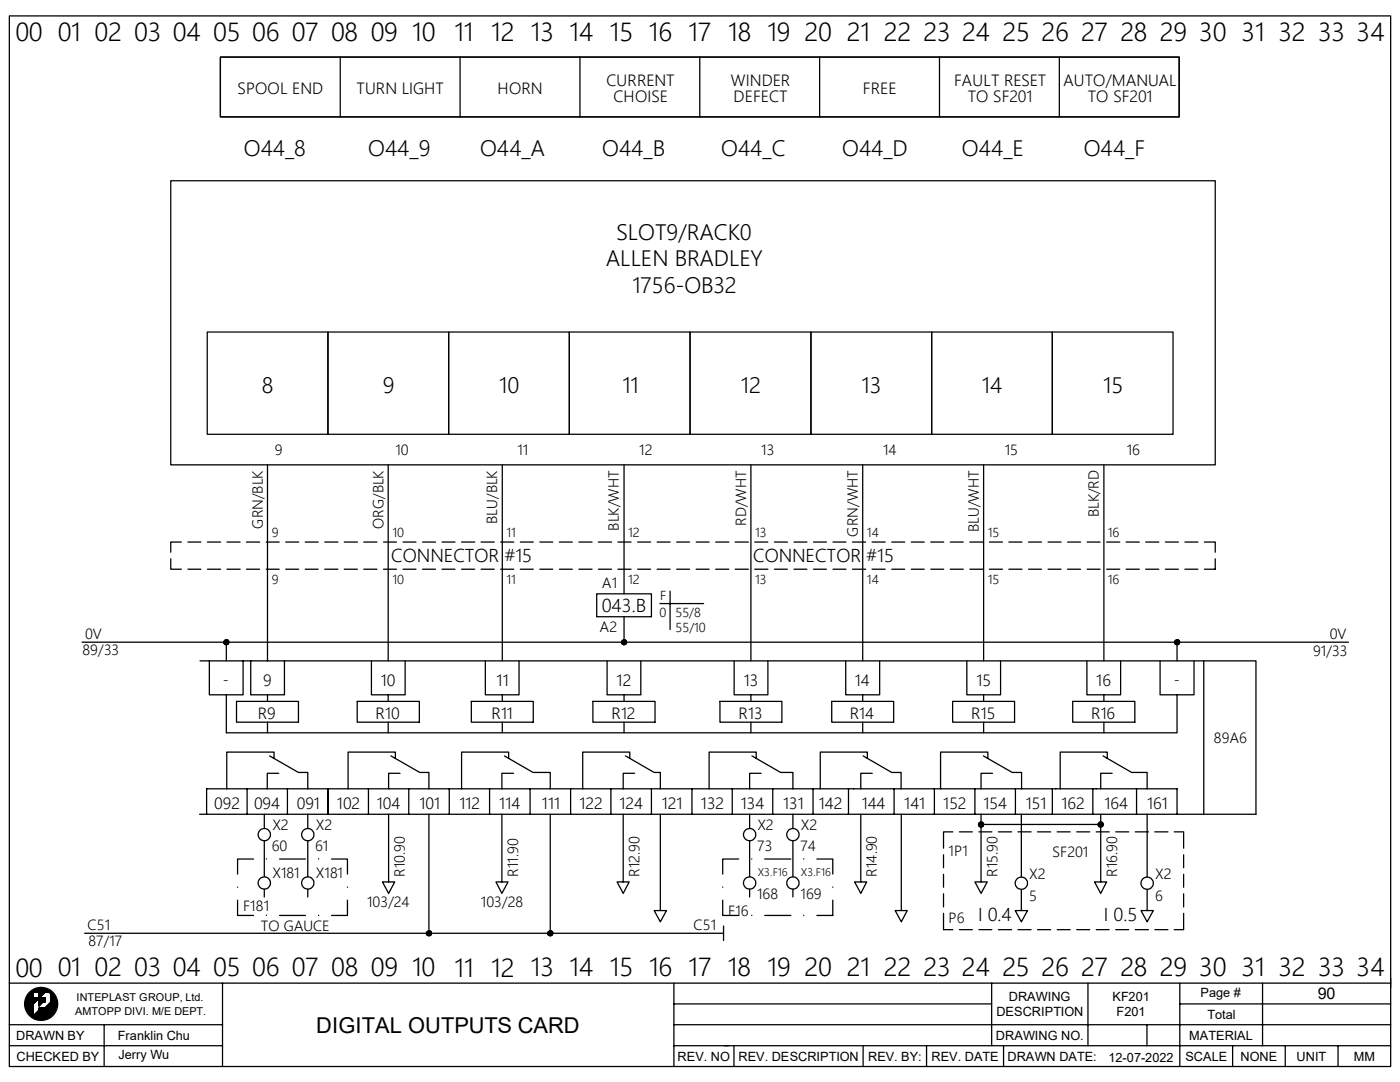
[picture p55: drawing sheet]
<svg xmlns="http://www.w3.org/2000/svg" width="279mm" height="216mm" viewBox="0 0 279 216" stroke-linecap="round" stroke-linejoin="round" font-family="sans-serif">
<defs><g id="words">
<g font-size="5.1">
<text x="3.1" y="8.2">00</text>
<text x="11.5" y="8.2">01 02 03 04 05 06 07 08 09</text>
<text x="82.3" y="8.3">10</text>
<text x="90.7" y="8.3">11</text>
<text x="98.1" y="8.3">12</text>
<text x="106" y="8.2">13</text>
<text x="113.6" y="8.3">14</text>
<text x="121.7" y="8.2">15 16</text>
<text x="137.4" y="8.3">17</text>
<text x="145.3" y="8.2">18 19 20</text>
<text x="169" y="8.3">21</text>
<text x="176.4" y="8.2">22 23 24 25 26 27 28 29 30 31 32 33 34</text>
<text x="3.1" y="194.9">00</text>
<text x="11.5" y="194.8">01 02 03 04</text>
<text x="42.5" y="194.8">05 06 07 08 09 10</text>
<text x="90.7" y="194.9">11 12</text>
<text x="106" y="194.8">13</text>
<text x="113.6" y="194.8">14 15 16 17 18 19</text>
<text x="160.6" y="194.8">20</text>
<text x="169" y="194.8">21 22</text>
<text x="184.3" y="194.8">23</text>
<text x="192" y="194.8">24</text>
<text x="200.1" y="194.8">25 26</text>
<text x="215.8" y="194.8">27</text>
<text x="223.6" y="194.8">28 29 30</text>
<text x="247.8" y="194.8">31</text>
<text x="255.1" y="194.8">32 33 34</text>
</g>
<g font-size="4.4">
<text x="48.6" y="31">O44_8</text>
<text x="73.5" y="31">O44_9</text>
<text x="95.8" y="31">O44_A</text>
<text x="120.2" y="31">O44_B</text>
<text x="143.9" y="31">O44_C</text>
<text x="168.1" y="31">O44_D</text>
<text x="192" y="31">O44_E</text>
<text x="216.3" y="31">O44_F</text>
<text x="123.1" y="48">SLOT9/RACK0</text>
<text x="120.9" y="53.2">ALLEN BRADLEY</text>
<text x="126.2" y="58.5">1756-OB32</text>
<text x="52.2" y="78.4">8</text>
<text x="76.4" y="78.4">9</text>
<text x="99.6" y="78.4">10</text>
<text x="124.2" y="78.4">11</text>
<text x="147.9" y="78.4">12</text>
<text x="171.9" y="78.4">13</text>
<text x="195.9" y="78.4">14</text>
<text x="220.2" y="78.4">15</text>
<text x="63.1" y="206">DIGITAL OUTPUTS CARD</text>
</g>
<g font-size="3.6">
<text x="78.1" y="112.2">CONNECTOR #15</text>
<text x="150.3" y="112.2">CONNECTOR #15</text>
<text x="120.1" y="122.1">043.B</text>
<text x="195.2" y="183.8">I 0.4</text>
<text x="220.3" y="183.8">I 0.5</text>
</g>
<g font-size="3.2">
<text x="121" y="17.2">CURRENT</text>
<text x="145.8" y="17.2">WINDER</text>
<text x="190.4" y="17.2">FAULT RESET</text>
<text x="212.2" y="17.1">AUTO/MANUAL</text>
<text x="47.4" y="18.7">SPOOL END</text>
<text x="71.2" y="18.7">TURN LIGHT</text>
<text x="99.3" y="18.7">HORN</text>
<text x="122.4" y="20.4">CHOISE</text>
<text x="146.4" y="20.4">DEFECT</text>
<text x="172.2" y="18.7">FREE</text>
<text x="193.1" y="20.4">TO SF201</text>
<text x="217.1" y="20.4">TO SF201</text>
<text x="52.5" y="136.8">9</text>
<text x="76" y="136.9">10</text>
<text x="99.1" y="136.9">11</text>
<text x="123.1" y="136.9">12</text>
<text x="148.4" y="136.9">13</text>
<text x="170.6" y="136.9">14</text>
<text x="194.9" y="136.9">15</text>
<text x="218.8" y="136.9">16</text>
<text x="51.5" y="143.4">R9</text>
<text x="75" y="143.4">R10</text>
<text x="98.1" y="143.4">R11</text>
<text x="122" y="143.4">R12</text>
<text x="147.4" y="143.4">R13</text>
<text x="169.6" y="143.4">R14</text>
<text x="193.8" y="143.4">R15</text>
<text x="217.8" y="143.4">R16</text>
<text x="42.8" y="161.4">092</text>
<text x="50.7" y="161.4">094</text>
<text x="59.2" y="161.4">091</text>
<text x="67.2" y="161.4">102</text>
<text x="75.2" y="161.4">104</text>
<text x="83.7" y="161.4">101</text>
<text x="91.7" y="161.4">112</text>
<text x="99.6" y="161.4">114</text>
<text x="108.2" y="161.4">111</text>
<text x="115.6" y="161.4">122</text>
<text x="123.6" y="161.4">124</text>
<text x="132.1" y="161.4">121</text>
<text x="139.9" y="161.4">132</text>
<text x="147.8" y="161.4">134</text>
<text x="156.3" y="161.4">131</text>
<text x="163.4" y="161.4">142</text>
<text x="172" y="161.4">144</text>
<text x="180.5" y="161.4">141</text>
<text x="188.3" y="161.4">152</text>
<text x="196.3" y="161.4">154</text>
<text x="204.7" y="161.4">151</text>
<text x="211.8" y="161.4">162</text>
<text x="220.4" y="161.4">164</text>
<text x="228.9" y="161.4">161</text>
<text x="263" y="199.4">90</text>
</g>
<g font-size="2.9">
<text x="54.8" y="90.8">9</text>
<text x="78.9" y="90.8">10</text>
<text x="103.3" y="90.8">11</text>
<text x="127.6" y="90.8">12</text>
<text x="151.9" y="90.8">13</text>
<text x="176.2" y="90.8">14</text>
<text x="200.5" y="90.8">15</text>
<text x="224.9" y="90.8">16</text>
<text x="52.5" y="105.5" transform="rotate(-90 52.5 105.5)">GRN/BLK</text>
<text x="76.5" y="105.6" transform="rotate(-90 76.5 105.6)">ORG/BLK</text>
<text x="99.2" y="104.6" transform="rotate(-90 99.2 104.6)">BLU/BLK</text>
<text x="123.5" y="105.9" transform="rotate(-90 123.5 105.9)">BLK/WHT</text>
<text x="148.9" y="104.9" transform="rotate(-90 148.9 104.9)">RD/WHT</text>
<text x="171.2" y="107.1" transform="rotate(-90 171.2 107.1)">GRN/WHT</text>
<text x="195.3" y="106.2" transform="rotate(-90 195.3 106.2)">BLU/WHT</text>
<text x="219.3" y="103.3" transform="rotate(-90 219.3 103.3)">BLK/RD</text>
<text x="120.2" y="117.4">A1</text>
<text x="16.5" y="130.8">89/33</text>
<text x="17" y="127.5">0V</text>
<text x="119.7" y="126">A2</text>
<text x="262" y="130.8">91/33</text>
<text x="265.4" y="127.5">0V</text>
<text x="44.5" y="136.6">-</text>
<text x="234.3" y="136.6">-</text>
<text x="242.3" y="148.2">89A6</text>
<text x="54.4" y="165.6">X2</text>
<text x="63" y="165.6">X2</text>
<text x="151.2" y="165.6">X2</text>
<text x="159.8" y="165.6">X2</text>
<text x="54.2" y="169.8">60</text>
<text x="62.9" y="169.8">61</text>
<text x="151.1" y="169.8">73</text>
<text x="159.8" y="169.8">74</text>
<text x="189.3" y="170.7">1P1</text>
<text x="210.1" y="171">SF201</text>
<text x="54.4" y="175.3">X181</text>
<text x="63" y="175.3">X181</text>
<text x="80.8" y="175" transform="rotate(-90 80.8 175)">R10.90</text>
<text x="103.4" y="175" transform="rotate(-90 103.4 175)">R11.90</text>
<text x="127.6" y="175" transform="rotate(-90 127.6 175)">R12.90</text>
<text x="151.1" y="179.5">168</text>
<text x="159.8" y="179.5">169</text>
<text x="175" y="175" transform="rotate(-90 175 175)">R14.90</text>
<text x="199.1" y="175" transform="rotate(-90 199.1 175)">R15.90</text>
<text x="205.4" y="175.3">X2</text>
<text x="205.4" y="179.8">5</text>
<text x="222.9" y="175" transform="rotate(-90 222.9 175)">R16.90</text>
<text x="230.5" y="175.3">X2</text>
<text x="230.5" y="179.8">6</text>
<text x="17.5" y="185.6">C51</text>
<text x="48.5" y="181.8">F181</text>
<text x="52" y="185.8">TO GAUCE</text>
<text x="73.3" y="180.9">103/24</text>
<text x="96" y="180.9">103/28</text>
<text x="138.4" y="185.6">C51</text>
<text x="145.3" y="182.7">F16</text>
<text x="189.3" y="184.2">P6</text>
<text x="17.7" y="188.8">87/17</text>
</g>
<g font-size="2.5">
<text x="54.2" y="107.1">9</text>
<text x="78.3" y="107.1">10</text>
<text x="101.1" y="107.1">11</text>
<text x="125.3" y="107.1">12</text>
<text x="150.7" y="107.1">13</text>
<text x="173" y="107.1">14</text>
<text x="197.1" y="107.1">15</text>
<text x="221.1" y="107.1">16</text>
<text x="54.2" y="116.5">9</text>
<text x="78.3" y="116.5">10</text>
<text x="101.1" y="116.5">11</text>
<text x="125.3" y="116.5">12</text>
<text x="131.7" y="119.7">F</text>
<text x="150.7" y="116.5">13</text>
<text x="173" y="116.5">14</text>
<text x="197.1" y="116.5">15</text>
<text x="221.1" y="116.5">16</text>
<text x="131.6" y="123.1">0</text>
<text x="134.8" y="123">55/8</text>
<text x="134.8" y="126.2">55/10</text>
<text x="198.8" y="202.8">DESCRIPTION</text>
<text x="201.3" y="199.7">DRAWING</text>
<text x="222" y="199.7">KF201</text>
<text x="222.8" y="202.7">F201</text>
<text x="239.6" y="198.9">Page #</text>
<text x="241" y="203.3">Total</text>
<text x="3.2" y="207.5">DRAWN BY</text>
<text x="23.5" y="207.5">Franklin Chu</text>
<text x="198.8" y="207.5">DRAWING NO.</text>
<text x="237.3" y="207.5">MATERIAL</text>
<text x="3.3" y="211.6">CHECKED BY</text>
<text x="23.6" y="211.4">Jerry Wu</text>
<text x="135.2" y="211.6">REV. NO REV. DESCRIPTION</text>
<text x="173.2" y="211.6">REV. BY:</text>
<text x="185.9" y="211.6">REV. DATE</text>
<text x="201.1" y="211.6">DRAWN DATE:</text>
<text x="221.2" y="211.9">12-07-2022</text>
<text x="236.6" y="211.6">SCALE</text>
<text x="247.6" y="211.6">NONE</text>
<text x="258.7" y="211.6">UNIT</text>
<text x="270.2" y="211.6">MM</text>
</g>
<g font-size="2.2">
<text x="151.2" y="174.8">X3.F16</text>
<text x="159.8" y="174.8">X3.F16</text>
<text x="15" y="202.4">AMTOPP DIVI. M/E DEPT.</text>
<text x="15.3" y="199.8">INTEPLAST GROUP, Ltd.</text>
</g>
</g></defs>
<g fill="none" stroke="#000" stroke-width=".25">
<path d="M1.9 3.2h275.6v209.6h-275.6zM44 11.4h191.3v11.9h-191.3zM67.9 11.4v11.9M91.8 11.4v11.9M115.7 11.4v11.9M139.7 11.4v11.9M163.6 11.4v11.9M187.5 11.4v11.9M211.4 11.4v11.9M34.1 36.1h208.4v56.7h-208.4zM41.4 66.3h24v20.4h-24zM65.4 66.3h24.1v20.4h-24.1z"/>
<path d="M89.5 66.3h24.1v20.4h-24.1zM113.6 66.3h24.1v20.4h-24.1zM137.7 66.3h24.1v20.4h-24.1zM161.8 66.3h24.1v20.4h-24.1zM185.9 66.3h24.1v20.4h-24.1zM210 66.3h24.1v20.4h-24.1zM53.4 92.8v39.1M77.5 92.8v39.1M100.2 92.8v39.1M124.5 92.8v25.7M149.9 92.8v39.1M172.2 92.8v39.1"/>
<path d="M196.3 92.8v39.1M220.3 92.8v39.1M34.1 111.5v2.1h2.1M36.2 108.2h-2.1v2M37.5 108.2h2.6M37.5 113.6h2.6M41.4 108.2h2.6M41.4 113.6h2.6M45.3 108.2h2.6M45.3 113.6h2.6M49.2 108.2h2.6M49.2 113.6h2.6"/>
<path d="M53.1 108.2h2.6M53.1 113.6h2.6M57 108.2h2.6M57 113.6h2.6M60.9 108.2h2.6M60.9 113.6h2.6M64.8 108.2h2.6M64.8 113.6h2.6M68.7 108.2h2.6M68.7 113.6h2.6M72.6 108.2h2.6M72.6 113.6h2.6"/>
<path d="M76.5 108.2h2.6M76.5 113.6h2.6M80.4 108.2h2.6M80.4 113.6h2.6M84.3 108.2h2.6M84.3 113.6h2.6M88.2 108.2h2.6M88.2 113.6h2.6M92.1 108.2h2.6M92.1 113.6h2.6M96 108.2h2.6M96 113.6h2.6"/>
<path d="M99.9 108.2h2.6M99.9 113.6h2.6M103.8 108.2h2.6M103.8 113.6h2.6M107.7 108.2h2.6M107.7 113.6h2.6M111.6 108.2h2.6M111.6 113.6h2.6M115.5 108.2h2.7M115.5 113.6h2.7M119.1 118.5h10.9v4.6h-10.9zM119.4 108.2h2.6"/>
<path d="M119.4 113.6h2.6M123.3 108.2h2.6M123.3 113.6h2.6M127.3 108.2h2.5M127.3 113.6h2.5M131.1 108.2h2.6M131.1 113.6h2.6M133.7 117.9v7.7M135 108.2h2.6M135 113.6h2.6M138.9 108.2h2.6M138.9 113.6h2.6"/>
<path d="M142.8 108.2h2.7M142.8 113.6h2.7M146.7 108.2h2.7M146.7 113.6h2.7M150.6 108.2h2.6M150.6 113.6h2.6M154.6 108.2h2.5M154.6 113.6h2.5M158.5 108.2h2.5M158.5 113.6h2.5M162.3 108.2h2.6M162.3 113.6h2.6"/>
<path d="M166.2 108.2h2.6M166.2 113.6h2.6M170.1 108.2h2.7M170.1 113.6h2.7M174 108.2h2.7M174 113.6h2.7M178 108.2h2.6M178 113.6h2.6M181.9 108.2h2.5M181.9 113.6h2.5M185.8 108.2h2.5M185.8 113.6h2.5"/>
<path d="M189.7 108.2h2.5M189.7 113.6h2.5M193.5 108.2h2.7M193.5 113.6h2.7M197.4 108.2h2.7M197.4 113.6h2.7M201.3 108.2h2.7M201.3 113.6h2.7M205.3 108.2h2.6M205.3 113.6h2.6M209.2 108.2h2.6M209.2 113.6h2.6"/>
<path d="M213.1 108.2h2.5M213.1 113.6h2.5M217 108.2h2.5M217 113.6h2.5M220.9 108.2h2.6M220.9 113.6h2.6M224.7 108.2h2.7M224.7 113.6h2.7M228.6 108.2h2.7M228.6 113.6h2.7M232.6 108.2h2.6M232.6 113.6h2.6"/>
<path d="M236.5 108.2h2.6M236.5 113.6h2.6M240.4 108.2h2.1v2M242.5 111.5v2.1h-2.1M16.4 128.1h252.7M39.9 131.9h210.8v30.6h-210.9M41.8 131.9v6.7h3.4M45.1 127.6l-.4 .5M45.2 128.1v3.8M45.2 138.6v7.6h189.7v-7.6M45.3 127.6l-.6 .7M45.4 127.7l-.7 .7"/>
<path d="M45.5 127.8l-.7 .7M45.6 127.8l-.7 .8M45.6 128.4l-.2 .2M45.6 128l-.6 .7M45.7 128.1l-.5 .6M47.2 140h12.4v4.1h-12.4zM48.5 131.9v6.7h-3.3M50 131.9v6.7h3.4M53.4 138.6v1.4M56.8 131.9v6.7h-3.4M71.3 140h12.4v4.1h-12.4zM74.1 131.9v6.7h3.4"/>
<path d="M77.5 138.6v1.4M80.9 131.9v6.7h-3.4M94.1 140h12.3v4.1h-12.3zM96.9 131.9v6.7h3.3M100.2 138.6v1.4M103.6 131.9v6.7h-3.4M118.3 140h12.4v4.1h-12.4zM121.2 131.9v6.7h3.3M124.5 127.6l-.5 .5M124.5 123.1v5M124.5 138.6v1.4M124.6 127.6l-.6 .7"/>
<path d="M124.8 127.7l-.7 .7M124.9 127.8l-.7 .7M125 127.8l-.8 .8M125 128.4l-.2 .2M125 128l-.6 .7M125.1 128.1l-.6 .6M127.9 131.9v6.7h-3.4M131.7 120.4h8.7M143.7 140h12.3v4.1h-12.3zM146.5 131.9v6.7h3.4M149.9 138.6v1.4M153.2 131.9v6.7h-3.3"/>
<path d="M166 140h12.4v4.1h-12.4zM168.8 131.9v6.7h3.4M172.2 138.6v1.4M175.6 131.9v6.7h-3.4M190.1 140h12.4v4.1h-12.4zM193 131.9v6.7h3.3M196.3 138.6v1.4M199.7 131.9v6.7h-3.4M214.1 140h12.4v4.1h-12.4zM216.9 131.9v6.7h3.4M220.3 138.6v1.4M223.6 131.9v6.7h-3.3"/>
<path d="M231.5 131.9v6.7h3.4M234.9 127.6l-.5 .5M234.9 128.1v3.8M235 127.6l-.6 .7M235.2 127.7l-.8 .7M235.2 127.8l-.7 .7M235.3 127.8l-.7 .8M235.4 128.4l-.2 .2M235.4 128l-.7 .7M235.4 128.1l-.5 .6M238.3 131.9v6.7h-3.4M240.2 131.9v30.6"/>
<path d="M49.3 157.4h8.1v5.1M53.4 144.1v2.1M53.8 150.8l5.8 3.3h1.8v3.3M54.7 151.3v-1.2h-9.4v7.3M55.6 154.3h-2.3v3.1M57.4 157.4h8M65.4 157.4h8.1v5.1M65.4 157.4v5.1M73.5 157.4h8.1v5.1M77.5 144.1v2.1M78 150.8l5.8 3.3h1.8v3.3M78.9 151.3v-1.2h-9.4v7.3"/>
<path d="M79.8 154.3h-2.2v3.1M81.6 157.4h8.1M89.7 157.4h8v5.1M89.7 157.4v5.1M97.7 157.4h8.1v5.1M100.2 144.1v2.1M100.7 150.8l5.7 3.3h3.4v3.3M101.5 151.3v-1.2h-9.4v7.3M102.5 154.3h-2.3v3.1M105.8 157.4h8.1M113.9 157.4h8v5.1M113.9 157.4v5.1"/>
<path d="M121.9 157.4h8.1v5.1M124.5 144.1v2.1M124.8 150.8l5.8 3.3h1.2v3.3M125.7 151.3v-1.2h-9.4v7.3M126.7 154.3h-2.3v3.1M130 157.4h8.1M138.1 157.4h8v5.1M138.1 157.4v5.1M146.1 157.4h8.1v5.1M149.9 144.1v2.1M150.1 150.8l5.7 3.3h2.4v3.3M150.9 151.3v-1.2h-9.4v7.3"/>
<path d="M151.9 154.3h-2.3v3.1M154.2 157.4h24.2v5.1M162.3 157.4v5.1M169.3 157.4v5.1M172.2 144.1v2.1M172.3 150.8l5.7 3.3h1.8v3.3M173.1 151.3v-1.2h-9.4v7.3M174.1 154.3h-2.3v3.1M178.4 157.4h8.1M186.5 157.4h8.1v5.1M186.5 157.4v5.1M194.6 157.4h8v5.1"/>
<path d="M196.3 150.8l5.7 3.3h1.9v3.3M196.3 144.1v2.1M197.1 151.3v-1.2h-9.4v7.3M198.1 154.3h-2.3v3.1M202.6 157.4h24.2v5.1M210 157.4v5.1M218.1 157.4v5.1M220.1 150.8l5.7 3.3h3.1v3.3M220.3 144.1v2.1M221 151.3v-1.2h-9.4v7.3M222 154.3h-2.3v3.1M226.8 157.4h8.1v5.1"/>
<path d="M41.2 162.5v-5.1h8.1v5.1M47.4 179.6v3.1h3.2M47.4 177h.1M50.6 171.4h-3.2v3M52.7 162.5v2.8M52.7 167.8v7.1M52.7 177.4v1.6M53.2 171.4h.1M55.8 171.4h5.2M61.4 162.5v2.8M61.4 167.8v7.1M61.4 177.4v1.6"/>
<path d="M63.6 171.4h.1M66.2 171.4h3.1v3M69.3 177h.1M69.3 179.6v3.1h-3.1M77.6 162.5v13.5h-1.3l1.3 2.3 1.2-2.3h-1.2M85.6 162.5v23.7M100.2 162.5v13.5h-1.2l1.2 2.3 1.2-2.3h-1.2M109.8 162.5v23.7M124.4 162.5v13.5h-1.3l1.3 2.3 1.2-2.3h-1.2M131.8 162.5v19.2h-1.2l1.2 2.2 1.2-2.2h-1.2M144.2 179.6v3.1h3.2M144.2 177h.1"/>
<path d="M147.4 171.4h-3.2v3M149.6 162.5v2.8M149.6 167.8v7.1M149.6 177.4v1.6M150 171.4h.1M152.6 171.4h5.2M158.2 162.5v2.8M158.2 167.8v7.1M158.2 177.4v1.6M160.4 171.4h.1M163 171.4h3.2v3M166.2 179.6v3.1h-3.2"/>
<path d="M166.2 177h.1M171.8 162.5v13.5h-1.2l1.2 2.3 1.2-2.3h-1.2M179.9 162.5v19.2h-1.3l1.3 2.2 1.2-2.2h-1.2M188.3 170.6v2.5M188.3 174.5v2.5M188.3 178.4v2.6M190.2 166h-1.9v3.2M191.5 166h2.6M195.4 166h2.6M195.7 164l-.4 .5M195.8 162.5v13.5h-1.2l1.2 2.3 1.2-2.3h-1.2M195.8 164.5h23.9"/>
<path d="M195.9 164l-.6 .6M196 164.1l-.7 .7M196.1 164.1l-.7 .8M196.2 164.3l-.7 .7M196.3 164.8l-.3 .2M196.3 164.4l-.7 .6M196.3 164.5l-.5 .6M199.3 166h2.6M203.2 166h2.6M203.8 177.5v4.2h-1.2l1.2 2.2 1.3-2.2h-1.3M203.8 162.5v12.5M207.1 166h2.6"/>
<path d="M211 166h2.6M214.9 166h2.6M218.8 166h2.6M219.6 164l-.5 .5M219.7 162.5v13.5h-1.3l1.3 2.3 1.2-2.3h-1.2M219.8 164l-.6 .6M219.9 164.1l-.7 .7M220 164.1l-.7 .8M220.1 164.3l-.7 .7M220.1 164.8l-.2 .2M220.1 164.4l-.6 .6M220.2 164.5l-.5 .6"/>
<path d="M222.7 166h2.6M226.6 166h2.6M228.9 177.5v4.2h-1.2l1.2 2.2 1.3-2.2h-1.3M228.9 162.5v12.5M230.5 166h2.6M234.4 166h1.8v3.2M236.2 170.6v2.5M236.2 174.5v2.5M236.2 178.4v2.6M1.9 196.2h275.6M6.2 198l-.4 .4M6.5 197.8l-.9 .8"/>
<path d="M6.6 198.1l-1.4 1.4M6.6 198.2l-1.4 1.4M6.6 198.2l-1.4 1.5M6.6 198.3l-1.4 1.5M6.6 198.3l-1.4 1.6M6.6 198.4l-1.4 1.5M6.6 198.6l-1.5 1.6M6.6 198.7l-1.5 1.5M6.6 198.8l-1.5 1.5M6.6 198.8l-1.5 1.6M6.6 198.9l-1.5 1.5 1.5-1.4M6.6 199l-1.5 1.6"/>
<path d="M6.6 199.1l-1.5 1.5M6.6 199.2l-1.5 1.5M6.7 197.7l-1.2 1.1M6.8 199.2l-1.6 1.6M6.8 197.6l-1.3 1.4M6.9 199.2l-1.7 1.7M6.9 197.5l-1.5 1.6M7 199.2l-1.8 1.8M7.1 197.5l-1.8 1.7M7.1 199.2l-1.9 1.9M7.2 197.4l-1.9 1.9M7.2 198l.8-.7-.8 .7"/>
<path d="M7.2 199.2l-2 1.9M7.2 199.2l-2 2M7.3 197.4l-2.1 2M7.3 199.2l-2.1 2.1M7.4 197.4l-.7 .6M7.4 199.2l-2.1 2.1 2.2-2.1M7.5 197.4l-.7 .6M7.5 197.3l-.6 .7M7.5 199.2l-2.2 2.2M7.6 199.2l-2.3 2.3M7.6 197.3l-.7 .7M7.7 197.3l-.7 .7"/>
<path d="M7.8 199.1l1.6-1.6-4.1 4M7.8 197.3l-.7 .7M7.8 198.6l1.3-1.2-1.3 1.3M7.8 197.8v1.3h-1.3M7.9 197.3l-.8 .7M7.9 199.1v.1M8 199.2l-.2 .1M8 199.1l-.2 .2M8.1 197.3l-.8 .7M8.1 199.1l-.3 .3 .3-.2M8.2 197.2l-.8 .8M8.2 199.1l-.4 .4"/>
<path d="M8.2 197.2l-.7 .8M8.2 199.2l-.4 .4M8.3 197.3l-.8 .7M8.3 199.1l-.5 .5 .5-.4M8.4 197.3l-.8 .7M8.4 199.1l-.6 .6M8.4 197.3l-.7 .7M8.4 199.2l-.6 .6M8.5 197.3l-.8 .7M8.5 199.1l-.7 .8M8.6 199.2l-.8 .7M8.6 199.1l-.8 .8"/>
<path d="M8.6 197.3l-.8 .8M8.6 199.2l-.8 .8M8.7 197.3l-.9 .9M8.7 199.1l-.9 1M8.8 199.1l-1 1 1-.9M8.8 197.3l-1 1M8.9 199.1l-1.1 1.1M8.9 197.3l-1.1 1.1M8.9 199.1l-1.1 1.1 1.1-1M8.9 197.4l-1.1 1.1 1.2-1.1M9 199.4l-1.2 1.2M9 199.5l-1.2 1.2"/>
<path d="M9 199.7l-.3 .2M9 199.9h-.2M9 199.1l-1.2 1.2 1.2-1.1M9 199.1l-1.2 1.3 1.2-1.2M9 199.2l-1.2 1.2 1.2-1.1M9 199.3l-1.2 1.2 1.2-1.1M9 199.3l-1.2 1.3M9 199.4l-1.2 1.3M9 199.5l-.4 .4M9 199.7l-.2 .2 .2-.3-.3 .3M9 199.8v.1M9 199.1h-1.2v1.6l.8-.8"/>
<path d="M9 199.1v.8h-.4M9.1 197.4l-1.3 1.4M9.3 197.4l-1.5 1.5M9.3 197.4l-1.5 1.6M9.4 197.5l-4 4.1 2.3-2.4M9.5 197.5l-.5 .5M9.6 197.6l-.5 .4M9.7 198l.2-.2-.2 .2M9.7 197.6l-.5 .4M9.7 197.7l-.4 .3M9.7 197.7l-.3 .3M9.8 197.7l-.4 .3"/>
<path d="M9.8 197.7l-.3 .3M9.8 198l.2-.1-.1 .1M9.9 197.9l.3 .3M9.9 197.7l-.3 .3M10 197.8l-.2 .2M10 198.1l.2-.1-.2 .2M10.1 197.9l-.2 .2 .2-.1M10.1 199.9l.9-.8-4.1 4.1M10.2 198l-.1 .2 .2-.1M10.3 198.2v1.7l-1.3 1.3h-1.2v.4l-1.3 1.2M10.3 198.1l-.2 .2M10.3 198.1l-.2 .3"/>
<path d="M10.4 198.2l-.3 .2M10.4 198.2l-.3 .4M10.5 198.3l-.4 .4M10.5 198.3l-.4 .5M10.6 198.4l-.5 .4M10.6 198.4l-.5 .5M10.6 198.5l-.5 .5M10.7 198.5l-.6 .6 .6-.6M10.7 198.6l-.6 .6M10.8 198.6l-.7 .6M10.8 198.7l-.7 .6M10.8 198.7l-.7 .7"/>
<path d="M10.8 198.8l-.7 .7M10.9 198.8l-.8 .8M10.9 198.9l-.8 .7M10.9 198.9l-.8 .8M11 199l-.9 .8M11 199l-.9 .9M11 199.1l-4 4.1M11 199.2l-3.9 4M11.1 199.3l-3.9 3.9M11.1 199.4l-3.9 3.8M11.1 199.4l-3.8 3.9M11.1 199.5l-3.7 3.8 3.8-3.7"/>
<path d="M11.2 199.7l-3.6 3.6M11.2 199.8l-3.6 3.6M11.2 199.8l-3.5 3.6M11.2 199.9l-3.5 3.5M11.3 199.9l-3.5 3.5M16.9 186.2h127.5M44.4 196.2v8.3M53.2 182.6v.1M55.8 182.7h5.2M63.6 182.6v.1M85.6 185.7l-.5 .5M85.7 185.7l-.6 .7"/>
<path d="M85.9 185.8l-.7 .7M86 185.8l-.8 .8M86.1 186l-.8 .6M86.1 186.5l-.2 .2M86.1 186.1l-.6 .6M86.1 186.2l-.5 .5M109.8 185.7l-.5 .5M109.9 185.7l-.6 .7M110.1 185.8l-.7 .7M110.2 185.8l-.8 .8M110.3 186l-.7 .6M110.3 186.5l-.2 .2"/>
<path d="M110.3 186.1l-.6 .6M110.4 186.2l-.6 .5M134.5 196.2v16.6M144.4 184.8v2.9M150 182.6v.1M152.6 182.7h5.2M160.4 182.6v.1M188.3 182.2v3.3h1.9M191.5 185.5h2.6M195.4 185.5h2.6M197.9 196.2v12.5M199.3 185.5h2.6"/>
<path d="M203.2 185.5h2.6M207.1 185.5h2.6M211 185.5h2.6M214.9 185.5h2.6M217.1 196.2v12.5M218.8 185.5h2.6M222.7 185.5h2.6M226.6 185.5h2.6M230.5 185.5h2.6M235.5 196.2v16.6M236.2 182.2v3.3h-1.8M252 196.2v12.5"/>
<path d="M277.5 195.2v1.9M1.9 204.5h42.5M1.9 208.7h42.5M5.1 200l1.5-1.5-1.5 1.6M6.6 200.4l-1.2 1.3M6.6 200.5l-1.1 1.3M6.6 200.7l-1.1 1.1M6.6 200.7l-1.1 1.2M6.6 200.9l-1 1.1M6.6 201l-1 1M6.6 201.1l-.9 1M6.6 201.2l-.9 .9 .9-.8"/>
<path d="M6.6 201.3l-.8 .9M6.6 201.4l-.8 .9M6.6 201.6l-.7 .8M6.6 201.7l-.7 .7M6.6 201.9l-.6 .6M6.6 202l-.5 .6M6.6 202.1l-.5 .5M6.6 200.4l-1.2 1.2M6.6 201.5l-.8 .8M6.6 201.8l-.6 .6M6.6 201.8l-.6 .7M6.6 201.9l-.5 .7"/>
<path d="M6.6 202.1l-.4 .5M6.6 202.2l-.4 .5 .4-.4M6.6 202.4l-.3 .3M6.6 202.4l-.3 .4M6.6 202.6l-.2 .2M7.5 203.3l3.7-3.7-3.7 3.7M7.8 201.1h.1M7.9 201.1l-.1 .1M8 201.1l-.2 .2M8.2 201.1l-.4 .4M8.3 201.1l-1.9 1.8M8.3 201.1l-1.8 1.8"/>
<path d="M8.4 201.1l-1.8 1.8 1.9-1.8M8.6 201.1l-2 1.9M8.7 201.1l-2 1.9M8.7 201.1l-1.9 2M8.8 201.1l-2 2M8.9 201.1l-2 2M10.7 202.1l-.7 .7M10.8 201.9l-1 1M10.9 201.8l-1.2 1.2M11 201.6l-1.5 1.5M11 201.5l-1.6 1.7M11.1 201.3l-1.9 1.9"/>
<path d="M11.1 201.4l-1.8 1.8M11.1 201.2l-2 2.1M11.2 201l-2.3 2.3M11.2 201.1l-2.2 2.2M11.2 200.8l-2.6 2.6M11.2 200.8l-2.5 2.6M11.2 200.9l-2.4 2.4M11.3 200l-3.4 3.4M11.3 200.1l-3.4 3.3M11.3 200.1l-3.3 3.3M11.3 200.2l-3.3 3.2M11.3 200.3l-3.2 3.1"/>
<path d="M11.3 200.3l-3.1 3.1 3.1-3M11.3 200.4l-3 3M11.3 200.5l-2.9 2.9M11.3 200.6l-2.8 2.8M11.3 200.7l-2.7 2.7M20.8 204.5v8.3M44.4 204.5v8.3M134.5 204.5h143M134.5 208.7h143M134.5 200.3h63.4M146.5 208.7v4.1M172.3 208.7v4.1"/>
<path d="M184.9 208.7v4.1M200.3 208.7v4.1M228.9 204.5v4.2M235.5 200.3h42M246 208.7v4.1M256.5 208.7v4.1M267 208.7v4.1"/>
<circle cx="45.2" cy="128.2" r=".51"/>
<circle cx="124.5" cy="128.2" r=".51"/>
<circle cx="234.9" cy="128.2" r=".51"/>
<circle cx="52.7" cy="166.5" r="1.23"/>
<circle cx="52.7" cy="176.2" r="1.23"/>
<circle cx="61.4" cy="176.2" r="1.23"/>
<circle cx="61.4" cy="166.5" r="1.23"/>
<circle cx="149.6" cy="166.5" r="1.23"/>
<circle cx="149.6" cy="176.2" r="1.23"/>
<circle cx="158.2" cy="176.2" r="1.23"/>
<circle cx="158.2" cy="166.5" r="1.23"/>
<circle cx="195.8" cy="164.5" r=".51"/>
<circle cx="203.8" cy="176.2" r="1.23"/>
<circle cx="219.7" cy="164.5" r=".51"/>
<circle cx="228.9" cy="176.2" r="1.23"/>
<circle cx="85.6" cy="186.2" r=".51"/>
<circle cx="109.8" cy="186.2" r=".51"/>
<circle cx="8.2" cy="200.3" r="3.3"/>
</g>
<use href="#words"/>
</svg>
